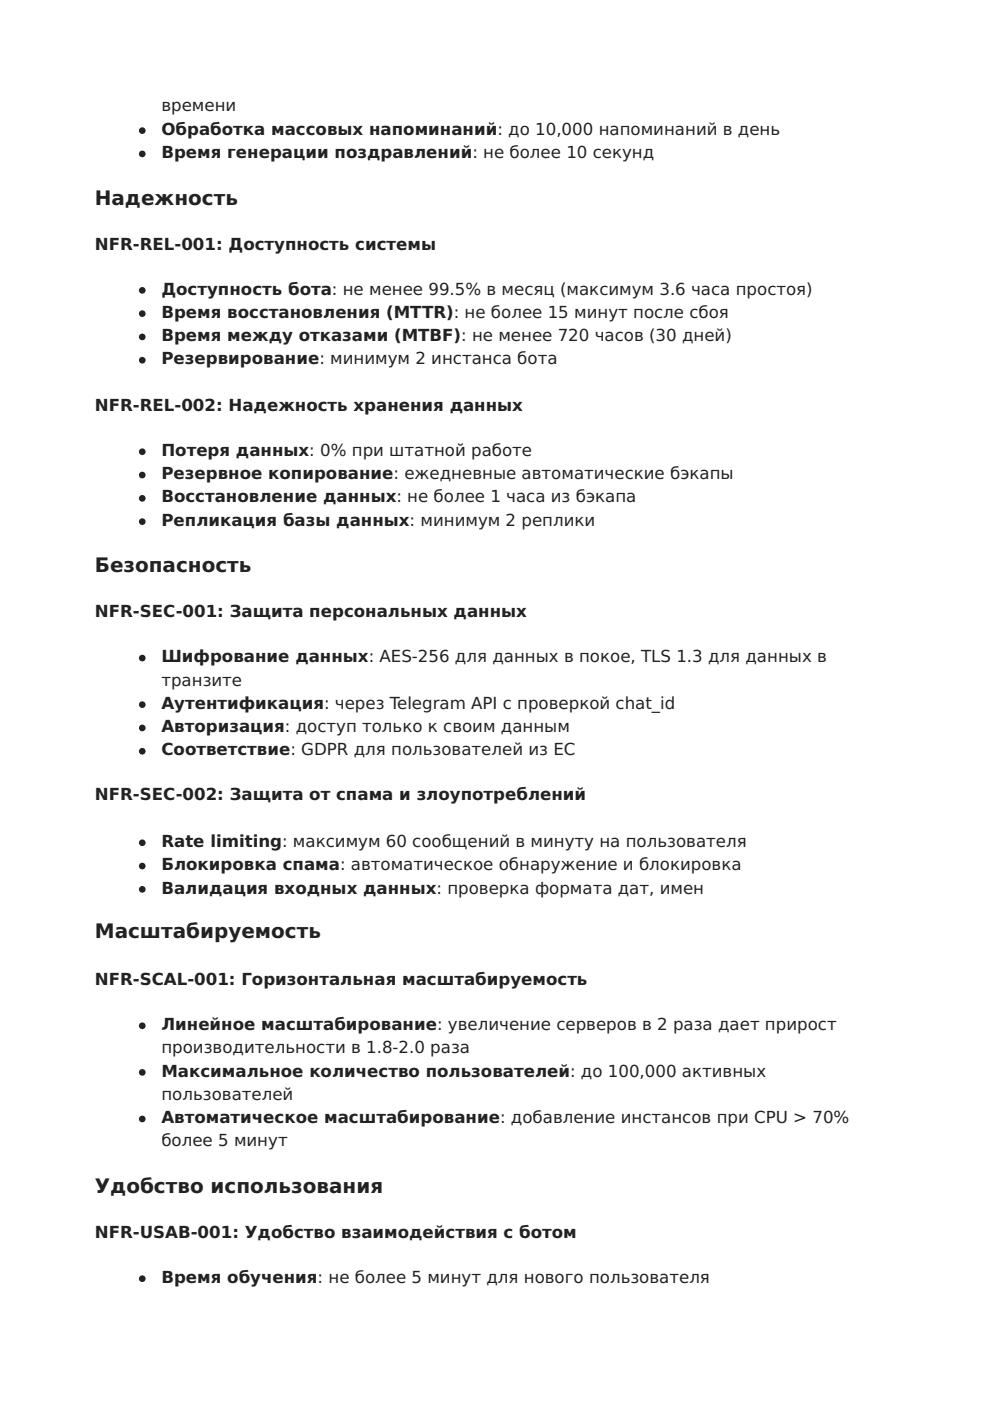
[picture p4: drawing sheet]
<svg xmlns="http://www.w3.org/2000/svg" width="210mm" height="297mm" viewBox="0 0 210 297" stroke-linecap="round" stroke-linejoin="round" font-family="sans-serif">
<defs><g id="words">
<g font-size="4.2" fill="#222">
<text x="20.1" y="43.4">Надежность</text>
<text x="20.1" y="121.4">Безопасность</text>
<text x="20.1" y="199">Масштабируемость</text>
<text x="20.1" y="252.9">Удобство использования</text>
</g>
<g font-size="3.5" fill="#222">
<text x="34.2" y="23.6">времени</text>
<text x="34.2" y="28.6">Обработка массовых напоминаний: до 10,000 напоминаний в день</text>
<text x="34.2" y="33.5">Время генерации поздравлений: не более 10 секунд</text>
<text x="20.1" y="52.9">NFR-REL-001: Доступность системы</text>
<text x="34.2" y="62.4">Доступность бота: не менее 99.5% в месяц (максимум 3.6 часа простоя)</text>
<text x="34.2" y="67.4">Время восстановления (MTTR): не более 15 минут после сбоя</text>
<text x="34.2" y="72.3">Время между отказами (MTBF): не менее 720 часов (30 дней)</text>
<text x="34.2" y="77.3">Резервирование: минимум 2 инстанса бота</text>
<text x="20.1" y="87.1">NFR-REL-002: Надежность хранения данных</text>
<text x="34.2" y="96.7">Потеря данных: 0% при штатной работе</text>
<text x="34.2" y="101.6">Резервное копирование: ежедневные автоматические бэкапы</text>
<text x="34.2" y="106.5">Восстановление данных: не более 1 часа из бэкапа</text>
<text x="34.2" y="111.5">Репликация базы данных: минимум 2 реплики</text>
<text x="20.1" y="130.9">NFR-SEC-001: Защита персональных данных</text>
<text x="34.2" y="140.4">Шифрование данных: AES-256 для данных в покое, TLS 1.3 для данных в</text>
<text x="34.2" y="145.3">транзите</text>
<text x="34.2" y="150.3">Аутентификация: через Telegram API с проверкой chat_id</text>
<text x="34.2" y="155.2">Авторизация: доступ только к своим данным</text>
<text x="34.2" y="160.2">Соответствие: GDPR для пользователей из ЕС</text>
<text x="20.1" y="169.7">NFR-SEC-002: Защита от спама и злоупотреблений</text>
<text x="34.2" y="179.6">Rate limiting: максимум 60 сообщений в минуту на пользователя</text>
<text x="34.2" y="184.5">Блокировка спама: автоматическое обнаружение и блокировка</text>
<text x="34.2" y="189.4">Валидация входных данных: проверка формата дат, имен</text>
<text x="20.1" y="208.8">NFR-SCAL-001: Горизонтальная масштабируемость</text>
<text x="34.2" y="218.4">Линейное масштабирование: увеличение серверов в 2 раза дает прирост</text>
<text x="34.2" y="223.3">производительности в 1.8-2.0 раза</text>
<text x="34.2" y="228.2">Максимальное количество пользователей: до 100,000 активных</text>
<text x="34.2" y="233.2">пользователей</text>
<text x="34.2" y="238.1">Автоматическое масштабирование: добавление инстансов при CPU &gt; 70%</text>
<text x="34.2" y="243.1">более 5 минут</text>
<text x="20.1" y="262.5">NFR-USAB-001: Удобство взаимодействия с ботом</text>
<text x="34.2" y="272">Время обучения: не более 5 минут для нового пользователя</text>
</g>
</g></defs>
<g fill="#222" stroke="#222" stroke-width=".35">
<circle cx="30.2" cy="27.7" r=".53"/>
<circle cx="30.2" cy="32.6" r=".53"/>
<circle cx="30.2" cy="61.6" r=".53"/>
<circle cx="30.2" cy="66.5" r=".53"/>
<circle cx="30.2" cy="71.4" r=".53"/>
<circle cx="30.2" cy="76.4" r=".53"/>
<circle cx="30.2" cy="95.8" r=".53"/>
<circle cx="30.2" cy="100.7" r=".53"/>
<circle cx="30.2" cy="105.7" r=".53"/>
<circle cx="30.2" cy="110.6" r=".53"/>
<circle cx="30.2" cy="139.5" r=".53"/>
<circle cx="30.2" cy="149.4" r=".53"/>
<circle cx="30.2" cy="154.3" r=".53"/>
<circle cx="30.2" cy="159.3" r=".53"/>
<circle cx="30.2" cy="178.7" r=".53"/>
<circle cx="30.2" cy="183.6" r=".53"/>
<circle cx="30.2" cy="188.6" r=".53"/>
<circle cx="30.2" cy="217.5" r=".53"/>
<circle cx="30.2" cy="227.4" r=".53"/>
<circle cx="30.2" cy="237.2" r=".53"/>
<circle cx="30.2" cy="271.1" r=".53"/>
</g>
<use href="#words"/>
</svg>
